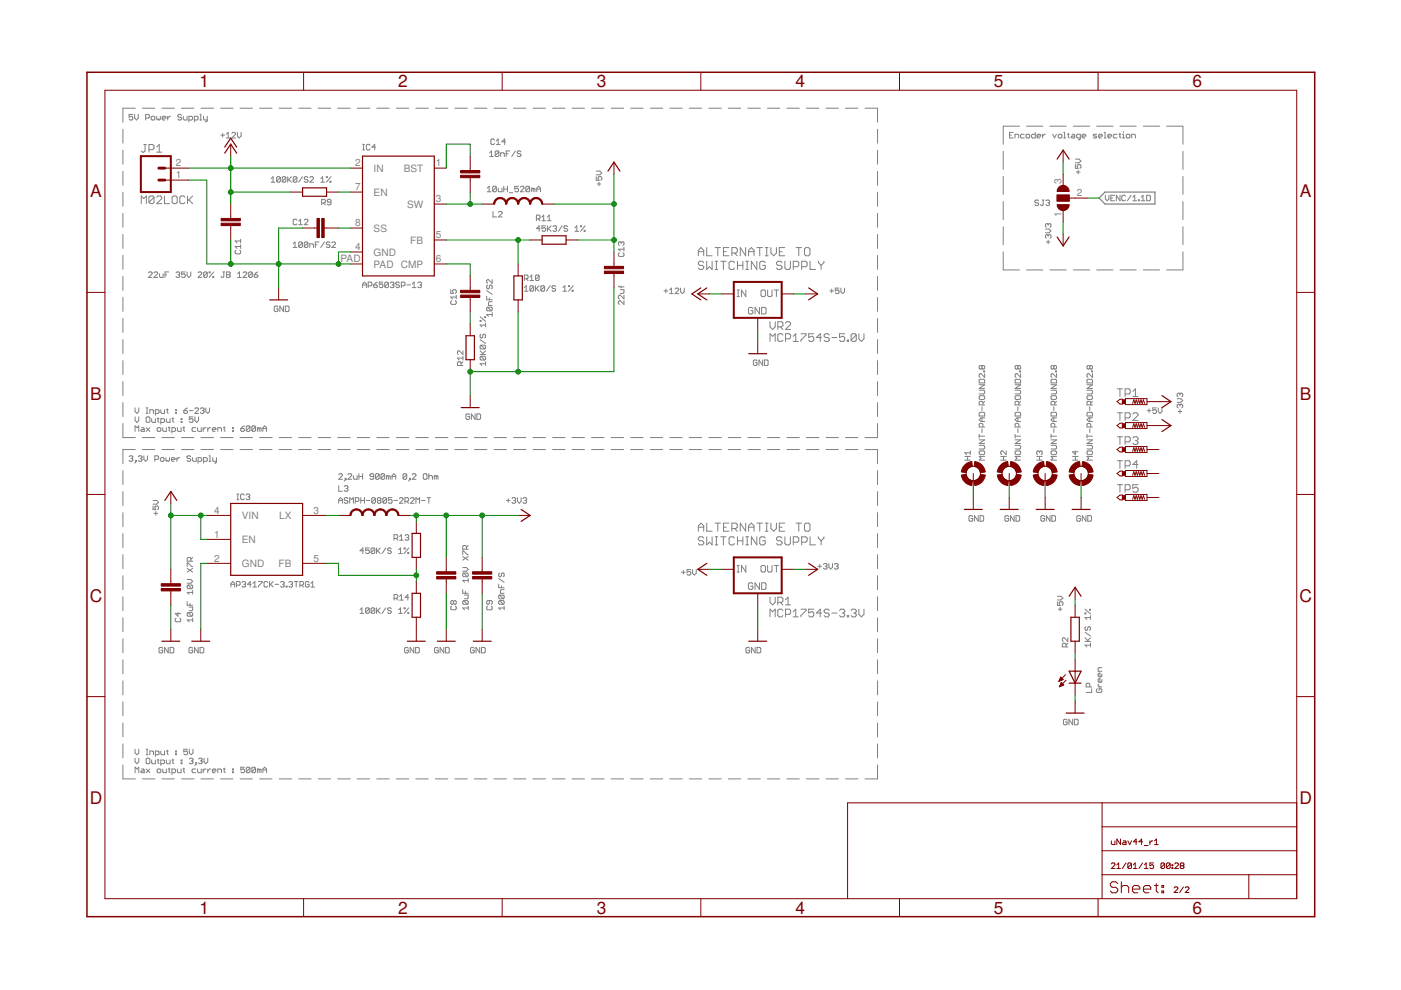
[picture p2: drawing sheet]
<svg xmlns="http://www.w3.org/2000/svg" width="297mm" height="210mm" viewBox="0 0 297 210" stroke-linecap="round" stroke-linejoin="round" font-family="sans-serif">
<defs><g id="words">
<g font-size="3.7" fill="#800000">
<text x="42.3" y="18.5">1</text>
<text x="84.4" y="18.5">2</text>
<text x="126.5" y="18.5">3</text>
<text x="168.6" y="18.5">4</text>
<text x="210.7" y="18.5">5</text>
<text x="252.9" y="18.5">6</text>
<text x="19.1" y="41.9">A</text>
<text x="275.6" y="41.9">A</text>
<text x="19.1" y="84.7">B</text>
<text x="275.6" y="84.7">B</text>
<text x="19" y="127.6">C</text>
<text x="275.5" y="127.6">C</text>
<text x="19" y="170.4">D</text>
<text x="275.5" y="170.4">D</text>
<text x="42.3" y="193.7">1</text>
<text x="84.4" y="193.7">2</text>
<text x="126.5" y="193.7">3</text>
<text x="168.6" y="193.7">4</text>
<text x="210.7" y="193.7">5</text>
<text x="252.9" y="193.7">6</text>
</g>
<g font-size="2.1" fill="#808080">
<text x="37.3" y="35.3">2</text>
<text x="75.3" y="35.3">2</text>
<text x="92.4" y="35.3">1</text>
<text x="37.3" y="37.8">1</text>
<text x="75.3" y="40.4">7</text>
<text x="79.2" y="36.4">IN</text>
<text x="79.2" y="41.5">EN</text>
<text x="85.6" y="36.4">BST</text>
<text x="225.1" y="39.1" transform="rotate(-90 225.1 39.1)">3</text>
<text x="228.3" y="41.6">2</text>
<text x="75.3" y="48">8</text>
<text x="86.3" y="44">SW</text>
<text x="92.4" y="42.9">3</text>
<text x="225.1" y="46.1" transform="rotate(-90 225.1 46.1)">1</text>
<text x="75.3" y="53.1">4</text>
<text x="79.2" y="49.1">SS</text>
<text x="87" y="51.6">FB</text>
<text x="92.4" y="50.5">5</text>
<text x="72.2" y="55.6">PAD</text>
<text x="79.2" y="54.2">GND</text>
<text x="79.2" y="56.7">PAD</text>
<text x="85" y="56.7">CMP</text>
<text x="92.4" y="55.6">6</text>
<text x="45.4" y="108.9">4</text>
<text x="51.3" y="110">VIN</text>
<text x="59.2" y="110">LX</text>
<text x="66.5" y="108.9">3</text>
<text x="45.4" y="114">1</text>
<text x="45.4" y="119.1">2</text>
<text x="51.3" y="115.1">EN</text>
<text x="66.5" y="119.1">5</text>
<text x="51.3" y="120.2">GND</text>
<text x="59.1" y="120.2">FB</text>
</g>
</g></defs>
<g fill="none" stroke="#808080" stroke-width=".21">
<path d="M26.1 27.4v3M26.1 31.9v2.9M26.1 36.3v3M28.2 24.3h-.8v.5l.6-.1 .2 .1v.4l-.2 .2h-.4l-.2-.2M28.6 24.3v.7l.3 .4 .4-.4v-.7M28.7 22.9h-2.6v3M30.2 22.9h2.6M30.5 30.6h.5M30.8 30.6v1.4l-.3 .3h-.3l-.2-.3M30.9 25h.6l.2-.2v-.3l-.2-.2h-.6v1.1M31.6 31.7h.8l.3-.2v-.6l-.3-.3h-.8v1.7M32.2 24.7h.4l.2 .1v.4l-.2 .2h-.4l-.2-.2v-.4z"/>
<path d="M33.2 32.3h1.1M33.2 31.2l.6-.6v1.7M33.2 24.7v.5l.2 .2 .2-.2 .2 .2 .2-.2v-.5M34.3 22.9h2.7M34.4 25h.8l-.2-.3h-.4l-.2 .1v.4l.2 .2h.4M35.6 24.7v.7M36.2 24.7h-.3l-.3 .3M38.5 24.5l-.2-.2h-.4l-.2 .2 .2 .3h.4l.2 .2-.2 .4h-.4l-.2-.2M38.5 22.9h2.6M38.9 24.7v.5l.2 .2h.5v-.7M40 25.4h.6l.2-.2v-.4l-.2-.1h-.6v1.1M41.2 25.4h.6l.2-.2v-.4l-.2-.1h-.6v1.1"/>
<path d="M42.4 24.3h.2v1.1M42.4 25.4h.4M42.6 22.9h2.7M43.2 24.7v.5l.1 .2h.6M43.9 24.7v.9l-.4 .2M46.8 22.9h2.6M46.8 28.7h.8M47.2 28.3v.7M48 28.5l.4-.4v1.2M48 29.3h.8M49.2 28.3l.2-.2h.3l.2 .2v.2l-.7 .8h.7M50.3 28.1v.8l.4 .4 .4-.4v-.8"/>
<path d="M50.9 22.9h2.6M55 22.9h2.7M57.5 37.9l.4-.4v1.1M57.5 38.6h.8M59.2 22.9h2.6M59.4 37.7v.7l-.2 .2h-.3l-.2-.2M59.4 37.7l-.2-.2h-.3l-.2 .2v.7M59.4 37.7l-.7 .7M60.6 37.7v.7l-.2 .2h-.4l-.2-.2M60.6 37.7l-.2-.2h-.4l-.2 .2v.7M60.6 37.7l-.8 .7M61 37.5v1.1"/>
<path d="M61.2 38.1l.6 .5M61.8 37.5l-.8 .7M62.9 37.7l-.1-.2h-.4l-.2 .2v.7M62.9 37.7v.7l-.1 .2h-.4l-.2-.2M62.9 37.7l-.7 .7M63.3 22.9h2.7M64.1 37.5l-.8 1.1M65.3 37.7l-.2-.2h-.4l-.2 .2v.2l.2 .2h.4l.2 .3-.2 .2h-.4l-.2-.2M65.7 37.7l.2-.2h.4l.2 .2v.2l-.8 .7h.8M67.5 22.9h2.6M68 38.6h.8M68 37.9l.4-.4v1.1"/>
<path d="M69.2 37.5h.2v.2h-.2zM70 38.4h.2v.2h-.2zM70.2 37.5l-1 1.1M71.6 22.9h2.7M75.7 22.9h2.7M76.9 31.8h.4M76.9 30.6h.4M77.1 30.6v1.2M78.5 30.8l-.2-.2h-.4l-.2 .2v.8l.2 .2h.4l.2-.2M79.6 31.2h-.8l.6-.6v1.2M79.9 22.9h2.6M84 22.9h2.7"/>
<path d="M88.2 22.9h2.6M92.3 22.9h2.7M96.5 22.9h2.6M100.6 22.9h2.6M103.3 39.9l.4-.4v1.2M103.8 32.4l.4-.4v1.2M103.8 33.2h.8M104.7 22.9h2.7M104.9 29.7l-.3-.2h-.3l-.2 .2v.7l.2 .2h.3l.3-.2M105.2 39.7v.8l-.1 .2h-.4l-.2-.2M105.2 39.7l-.1-.2h-.4l-.2 .2v.8M105.2 39.7l-.7 .8"/>
<path d="M105.2 29.9l.4-.4v1.1M105.2 30.6h.8M105.6 39.9v.6l.2 .2h.6v-.8M105.8 32.2v.8l-.2 .2h-.4l-.2-.2M105.8 32.2l-.2-.2h-.4l-.2 .2v.8M105.8 32.2l-.8 .8M106.2 33.2v-.8h.5l.2 .2v.6M106.8 39.5v1.2M107.2 30.1h-.8l.6-.6v1.1M107.3 32.6h.4M107.6 39.5v1.2M108.1 32h-.8v1.2"/>
<path d="M108.9 22.9h2.6M109.3 32l-.8 1.2M109.9 39.5h-.8v.6l.4-.2 .4 .2v.4l-.2 .2h-.4l-.2-.2M110.3 39.7l.2-.2h.4l.2 .2v.2l-.8 .8h.8M110.4 32.2l-.2-.2h-.3l-.2 .4 .2 .2h.3l.2 .4-.2 .2h-.3l-.2-.2M112.3 39.7v.8l-.2 .2h-.4l-.2-.2M112.3 39.7l-.2-.2h-.4l-.2 .2v.8M112.3 39.7l-.8 .8M113 22.9h2.7M117.2 22.9h2.6M121.3 22.9h2.6M125.4 22.9h2.7"/>
<path d="M126.4 37.4v.8h.6l-.2-.4 .2-.4h.4l.2 .3v.3l-.2 .2M126.4 36.3h.8l.4 .4-.4 .4h-.8M126.6 39h.8M127 38.6v.8M129.6 22.9h2.6M133.7 22.9h2.7M137.9 22.9h2.6M142 22.9h2.6M146.1 22.9h2.7M150.3 22.9h2.6M154.4 22.9h2.7M158.6 22.9h2.6"/>
<path d="M162.7 22.9h2.6M166.8 22.9h2.7M171 22.9h2.6M175.1 22.9h2.7M179.3 22.9h2.6M183.4 22.9h2.7v3M186.1 27.4v3M186.1 31.9v2.9M186.1 36.3v3M212.7 32.1v3.8M212.7 37.4v3.8M214 28.7h.4"/>
<path d="M214.8 28.1h-.8v1.2h.8M215.2 29.3v-.8h.6l.2 .2v.6M216.2 26.8h-3.5v3.8M217.1 28.5h-.5l-.2 .2v.3l.2 .3h.5M217.5 28.7l.2-.2h.4l.2 .2v.3l-.2 .3h-.4l-.2-.3zM217.7 26.8h3.4M219.5 28.1v1.2h-.6l-.2-.3v-.3l.2-.2h.6M219.9 28.9h.8l-.2-.4h-.4l-.2 .2v.3l.2 .3h.4M221 28.5v.8M221.6 28.5l-.6 .4M222.6 26.8h3.5M223.2 28.5l.4 .8 .4-.8"/>
<path d="M224.6 28.5h.3l.2 .2v.3l-.2 .3h-.3l-.2-.3v-.3zM225.5 29.3h.4M225.5 28.1h.2v1.2M226.3 28.5h.4M226.5 28.3v.7l.2 .3M227.3 28.5h.4l.2 .2v.6h-.6l-.2-.3 .2-.1h.6M227.6 26.8h3.4M228 34.9v.8h.6l-.2-.4 .2-.4h.4l.2 .2v.4l-.2 .2M228 33.7h.8l.4 .4-.4 .4h-.8M228.2 36.5h.8M228.6 36.1v.8M229 29.3h-.5l-.2-.3v-.3l.2-.2h.5v.9l-.4 .2"/>
<path d="M229.4 28.9h.8l-.2-.4h-.4l-.2 .2v.3l.2 .3h.4M232.5 26.8h3.5M232.5 28.5h-.5l-.2 .2 .7 .3-.2 .3h-.5M232.9 28.9h.8l-.2-.4h-.4l-.2 .2v.3l.2 .3h.4M234.1 29.3h.4M234.1 28.1h.2v1.2M234.9 28.9h.8l-.2-.4h-.4l-.2 .2v.3l.2 .3h.4M236.8 28.5h-.6l-.1 .2v.3l.1 .3h.6M237.2 28.5h.4M237.4 28.3v.7l.2 .3M237.4 26.8h3.5M238 29.3h.4"/>
<path d="M238 28.5h.2v.8M238.2 27.9v.2M238.8 28.7l.2-.2h.4l.2 .2v.3l-.2 .3h-.4l-.2-.3zM239.9 29.3v-.8h.6l.2 .2v.6M242.4 26.8h3.5M247.4 26.8h3.4v3.8M250.8 32.1v3.8M250.8 37.4v3.8M26.1 40.8v2.9M26.1 45.2v3M26.1 49.7v3M26.1 54.1v3"/>
<path d="M26.1 58.6v3M30 43.2v-1.6l.5 .5 .5-.5v1.6M31.5 57.8l.2-.1h.4l.2 .1v.2l-.8 .8h.8M32.6 57.8l.3-.1h.3l.2 .1v.2l-.8 .8h.8M32.7 41.8l-.3-.2h-.5l-.3 .2v1.1M32.7 41.8v1.1l-.3 .3h-.5l-.3-.3M32.7 41.8l-1.1 1.1M33.2 41.8l.3-.2h.5l.3 .2v.3l-1.1 1.1h1.1M33.8 58v.6l.2 .2h.6v-.8M34.9 41.6v1.6h1M35 58.3h.4M35.8 57.7h-.8v1.1"/>
<path d="M36.8 41.6h.5l.3 .2v1.1l-.3 .3h-.5l-.3-.3v-1.1zM37.3 57.8l.2-.1h.4l.2 .1-.2 .5M37.7 58.3h.2M37.9 58.3l.2 .1-.2 .4h-.4l-.2-.2M39.2 41.8l-.3-.2h-.5l-.3 .2v1.1l.3 .3h.5l.3-.3M39.3 57.7h-.8v.6l.6-.3 .2 .3v.3l-.2 .2h-.4l-.2-.2M39.7 57.7v.7l.3 .4 .4-.4v-.7M39.8 41.6v1.6M40 42.4l.9 .8M40.9 41.6l-1.1 1.1M42 57.8l.2-.1h.4l.2 .1v.2l-.8 .8h.8M43.9 57.8v.8l-.1 .2h-.4l-.2-.2"/>
<path d="M43.9 57.8l-.1-.1h-.4l-.2 .1v.8M43.9 57.8l-.7 .8M44.3 57.7h.2v.1h-.2zM45.1 58.6h.2v.2h-.2zM45.3 57.7l-1 1.1M47.3 57.7h.3M47.5 57.7v.9l-.2 .2-.4-.2M48 57.7h.6l.2 .1-.2 .5 .2 .3-.2 .2h-.6zM48 58.3h.6M50 53l-.2 .2v.4l.2 .2h.8l.2-.2v-.4l-.2-.2M50.4 58.8h.8M50.4 58l.4-.3v1.1"/>
<path d="M51 50.7v.8M51 51.9v.8M51 52.3h-1.2l.4 .4M51 51.1h-1.2l.4 .4M51.5 57.8l.3-.1h.3l.2 .1v.2l-.8 .8h.8M53.5 57.8v.8l-.2 .2h-.4l-.2-.2M53.5 57.8l-.2-.1h-.4l-.2 .1v.8M53.5 57.8l-.8 .8M53.9 58.3h.6l.2 .3-.2 .2h-.4l-.2-.2zM54.7 57.7l-.8 .6M62.2 51.7l.3-.4v1.2M62.2 52.5h.7"/>
<path d="M62.9 46.7l-.1-.2h-.4l-.2 .2v.8l.2 .1h.4l.1-.1M63.3 47.6h.8M63.3 46.9l.4-.4v1.1M64.1 51.5v.8l-.2 .2h-.4l-.2-.2M64.1 51.5l-.2-.2h-.4l-.2 .2v.8M64.1 51.5l-.8 .8M64.5 46.7l.2-.2h.4l.2 .2v.2l-.8 .7h.8M65.3 51.5l-.2-.2h-.4l-.2 .2v.8M65.3 51.5v.8l-.2 .2h-.4l-.2-.2M65.3 51.5l-.8 .8M65.7 52.5v-.8h.6l.2 .2v.6M66.8 51.9h.4"/>
<path d="M67.6 51.3h-.8v1.2M68.2 43.1h.6l.2-.2v-.4l-.2-.2h-.6v1.1M68.6 43.1l.4 .3M68.8 51.3l-.8 1.2M70 51.5l-.2-.2h-.4l-.2 .2 .2 .4h.4l.2 .2-.2 .4h-.4l-.2-.2M70.2 42.9h-.6l-.2-.2 .2-.4h.4l.2 .2v.7l-.2 .2h-.4l-.2-.2M70.4 51.5l.1-.2h.4l.2 .2v.2l-.7 .8h.7M80 59.8l-.8 .6M81.2 59.8h-.8v.6l.4-.2 .4 .2v.4l-.2 .2h-.4l-.2-.2M103.3 40.7h.8M104.4 59.3v.8l-.8-.8-.4 .2v.4l.2 .2M104.5 44.8v1.2h.8"/>
<path d="M105.7 45l.2-.2h.4l.2 .2v.2l-.8 .8h.8M106.8 40.1h.8M108 40.9h.8M111.2 59.1h.6l.2-.2v-.4l-.2-.2h-.6v1.2M111.6 59.1l.4 .4M112.4 58.7l.3-.4v1.2M112.4 59.5h.7M113.1 40.1l-.5-.2v.8M113.1 40.1v.6M113.1 40.1l.1-.2 .2 .2v.6M113.7 46.4h.6l.2-.2v-.4l-.2-.2h-.6v1.2M113.8 40.1h.8"/>
<path d="M113.8 40.7v-.8l.4-.4 .4 .4v.8M114.1 46.4l.4 .4M114.3 58.5l-.2-.2h-.4l-.2 .2v.8M114.3 58.5v.8l-.2 .2h-.4l-.2-.2M114.3 58.5l-.8 .8M114.5 48.5h-.8l.6-.6v1.1M114.9 46l.4-.4v1.2M114.9 46.8h.8M115.7 47.9h-.8v.6l.4-.2 .4 .2v.4l-.2 .1h-.4l-.2-.1M116.1 47.9v1.1M116.1 46.8h.7M116.1 46l.3-.4v1.2"/>
<path d="M116.2 48.5l.6 .5M116.8 47.9l-.7 .8M117.2 48.1l.2-.2h.4l.2 .2-.2 .4M117.6 48.5h.2M117.8 48.5l.2 .2-.2 .3h-.4l-.2-.1M119.2 47.9l-.8 1.1M120.4 48.1l-.3-.2h-.3l-.2 .4 .2 .2h.3l.3 .4-.3 .1h-.3l-.2-.1M121.9 49h.8M121.9 48.3l.4-.4v1.1M123.1 47.9h.2v.2h-.2zM123.8 48.9h.3v.1h-.3zM124.1 47.9l-1 1.1"/>
<path d="M131.3 53.6l-.2 .2v.4l.2 .2h.8l.2-.2v-.4l-.2-.2M131.7 51.5l.2-.2 .4 .2v.4l-.2 .1M131.7 51.5l-.2-.2-.4 .2v.4l.2 .1M131.7 51.5v.1M132.3 52.4v.8M132.3 52.8h-1.2l.4 .4M148.1 54.2v-1.1l.5-.6 .6 .6v1.1M148.1 53.4h1.1M149.2 55.7l-.3-.3h-.6l-.2 .3v.3l.2 .3h.6l.3 .3v.2l-.3 .3h-.6l-.2-.3M149.8 55.4v1.7l.6-.5 .6 .5v-1.7M149.8 52.5v1.7h1.2M151.6 52.5h1.2"/>
<path d="M151.6 55.4h.6M151.6 57.1h.6M151.9 55.4v1.7M152.2 52.5v1.7M152.8 55.4h1.1M153.4 55.4v1.7M153.4 53.4h.6M154.5 52.5h-1.1v1.7h1.1M155.2 53.7h.8l.3-.3v-.6l-.3-.3h-.8v1.7M155.7 55.7l-.3-.3h-.5l-.3 .3v1.1l.3 .3h.5l.3-.3M155.7 53.7l.6 .5M156.4 55.4v1.7"/>
<path d="M156.4 56.3h1.1M157.5 55.4v1.7M158.1 52.5v1.7l-1.1-1.7v1.7M158.1 55.4h.6M158.1 57.1h.6M158.4 55.4v1.7M158.7 54.2v-1.1l.6-.6 .6 .6v1.1M158.7 53.4h1.2M160.5 55.4v1.7l-1.2-1.7v1.7M160.5 52.5h1.1M161.1 52.5v1.7M162.2 55.7l-.3-.3h-.5l-.3 .3v1.1l.3 .3h.5l.3-.3v-.5h-.5"/>
<path d="M162.3 52.5h.6M162.3 54.2h.6M162.6 52.5v1.7M163.4 52.5v1.2l.6 .5 .6-.5v-1.2M165.2 53.4h.6M165.8 55.7l-.3-.3h-.6l-.3 .3v.3l.3 .3h.6l.3 .3v.2l-.3 .3h-.6l-.3-.3M166.4 52.5h-1.2v1.7h1.2M166.4 55.4v1.4l.3 .3h.6l.3-.3v-1.4M168.2 56.6h.9l.3-.3v-.6l-.3-.3h-.9v1.7M168.8 52.5h1.1M169.4 52.5v1.7M170 56.6h.8l.3-.3v-.6l-.3-.3h-.8v1.7"/>
<path d="M170.9 52.5h.5l.3 .3v1.1l-.3 .3h-.5l-.3-.3v-1.1zM171.7 55.4v1.7h1.2M173.5 55.4v.3l.6 .6M174.1 56.3v.8M174.7 55.4v.3l-.6 .6M186.1 40.8v2.9M186.1 45.2v3M186.1 49.7v3M186.1 54.1v3M186.1 58.6v3M212.7 53.4v3.8h3.5M212.7 42.7v3.9"/>
<path d="M212.7 48.1v3.8M217.7 57.2h3.4M220.2 42.6l-.2-.2h-.4l-.2 .2 .2 .4h.4l.2 .2-.2 .4h-.4l-.2-.2M221 42.4h.4M221.2 42.4v1l-.2 .2-.4-.2M221.7 48.6h.7l.4 .4-.4 .4h-.7M221.7 42.6l.3-.2h.3l.2 .2-.2 .4M221.8 51.3h.8M222.1 43h.2M222.2 47.6l.2-.2 .4 .2v.4l-.2 .2M222.2 49.9l.2-.2 .4 .2v.4l-.2 .2M222.2 47.6v.2"/>
<path d="M222.2 49.9v.2M222.2 50.9v.8M222.2 49.9l-.2-.2-.3 .2v.4l.1 .2M222.2 47.6l-.2-.2-.3 .2v.4l.1 .2M222.3 43l.2 .2-.2 .4h-.3l-.3-.2M222.6 57.2h3.5M227.6 57.2h3.4M232.5 57.2h3.5M234.4 41.4v.8l.3 .4 .4-.4v-.8M235.5 42h.4M236.3 41.4h-.8v1.2h.8M237.4 57.2h3.5"/>
<path d="M237.5 41.4v1.2l-.8-1.2v1.2M238.6 41.6l-.2-.2h-.3l-.3 .2v.8l.3 .2h.3l.2-.2M239.8 41.4l-.8 1.2M240.2 42.6h.8M240.2 41.8l.4-.4v1.2M241.4 42.4h.2v.2h-.2zM242 42.6h.7M242 41.8l.3-.4v1.2M242.4 57.2h3.5M243.1 41.4h.6l.2 .2v.8l-.2 .2h-.6zM250.8 42.7v3.9M250.8 48.1v3.8"/>
<path d="M250.8 53.4v3.8h-3.4M26.1 63.1v2.9M26.1 67.5v3M26.1 72v3M26.1 76.5v2.9M58.9 65.1l-.2-.2h-.3l-.3 .2v.8l.3 .2h.3l.2-.2v-.4h-.4M60.1 64.9v1.2l-.8-1.2v1.2M60.5 64.9h.6l.2 .2v.8l-.2 .2h-.6zM76.9 61v-.8l.4-.4 .4 .4v.8M76.9 60.4h.8M78.1 60.6h.6l.1-.2v-.4l-.1-.2h-.6v1.2M79.2 60.4h.6l.2 .4-.2 .2h-.4l-.2-.2z"/>
<path d="M82.4 60l-.3-.2h-.3l-.2 .2v.8M82.4 60v.8l-.3 .2h-.3l-.2-.2M82.4 60l-.8 .8M82.7 60l.2-.2h.4l.2 .2-.2 .4M83.1 60.4h.2M83.3 60.4l.2 .2-.2 .4h-.4l-.2-.2M84.7 60l-.2-.2h-.4l-.2 .2 .2 .4h.4l.2 .2-.2 .4h-.4l-.2-.2M85.1 60.6h.6l.2-.2v-.4l-.2-.2h-.6v1.2M86.3 60.4h.7M87.4 61h.8M87.4 60.2l.4-.4v1.2M88.6 60l.2-.2h.4l.2 .2-.2 .4"/>
<path d="M89 60.4h.2M89.2 60.4l.2 .2-.2 .4h-.4l-.2-.2M95.6 61.4v.8h.5l-.2-.4 .2-.4h.4l.2 .2v.4l-.2 .2M95.8 63.8l-.2 .2v.3l.2 .2h.7l.2-.2v-.3l-.2-.2M96.7 62.6v.8M96.7 63h-1.1l.3 .4M97.8 77.5v-.6l-.2-.2h-.4l-.2 .2v.6h1.1M98.1 74.4v.8l-.7-.8-.4 .2v.4l.2 .2M98.1 76.7l-.3 .4M98.1 75.9h-1.1l.4 .4M98.1 75.5v.8M101.8 67.9h.2v.2h-.2z"/>
<path d="M101.8 75.2h1.2M101.8 74.4l.8 .8M101.8 72l1.2 .8M101.8 67.2l1.2 .9M102 70.9l-.2 .2v.4l.2 .1 .4-.1v-.4l.2-.2 .4 .2v.4l-.2 .1M102 73.2l.8 .8M102 73.2h.8l.2 .2v.4l-.2 .2M102 75.5h.8l.2 .2v.4l-.2 .2M102 75.5l-.2 .2v.4l.2 .2h.8M102 73.2l-.2 .2v.4l.2 .2h.8M102 75.5l.8 .8M102.8 67.2h.2v.2h-.2z"/>
<path d="M103 77.1h-1.2l.4 .4M103 68.5v.8M103 76.7v.8M103 74.4l-.6 .6M103 68.9h-1.2l.4 .4M103.2 62.8v.8h1.2M103.2 61.6l1.2 .8M103.4 60.5l-.2 .1v.4l.2 .2 .4-.2v-.4l.1-.1 .5 .1v.4l-.2 .2M103.4 65.1h.8l.2 .2v.4l-.2 .2M103.4 65.1l-.2 .2v.4l.2 .2h.8M103.4 65.1l.8 .8M103.8 63.2v.4"/>
<path d="M104.4 66.7h-1.2l.4 .4M104.4 66.3v.8M104.4 64h-.6l-.2 .2v.5h.8M111.2 61l.4-.4v1.1M111.2 61.7h.8M113.1 60.8l-.2-.2h-.4l-.1 .2v.8M113.1 60.8v.8l-.2 .1h-.4l-.1-.1M113.1 60.8l-.7 .8M113.5 60.6v1.1M113.7 61.2l.6 .5M114.3 60.6l-.8 .8M115.5 60.8l-.2-.2h-.4l-.2 .2v.8"/>
<path d="M115.5 60.8v.8l-.2 .1h-.4l-.2-.1M115.5 60.8l-.8 .8M116.6 60.6l-.7 1.1M117.8 60.8l-.2-.2h-.4l-.2 .4 .2 .2h.4l.2 .4-.2 .1h-.4l-.2-.1M119.4 61.7h.7M119.4 61l.4-.4v1.1M120.5 60.6h.2v.2h-.2zM121.3 61.6h.2v.1h-.2zM121.5 60.6l-1 1.1M131.1 60.6l.2 .2h1M131.5 61.4h.8v.6l-.2 .2h-.6M131.7 60.6v.4"/>
<path d="M132.3 62.6v.8l-.8-.8-.4 .2v.4l.2 .2M132.3 63.8v.7l-.8-.7-.4 .2v.3l.2 .2M140.8 61.7h.8M141.2 61.3v.8M142 62.3h.7M142 61.5l.3-.4v1.2M143.1 61.3l.2-.2h.4l.2 .2v.2l-.8 .8h.8M144.3 61.1v.8l.4 .4 .4-.4v-.8M156.3 61.5h.4M156.3 62.9h.4M156.5 61.5v1.4M158.1 61.5v1.4l-.9-1.4v1.4"/>
<path d="M159.6 65.4l-.2-.2h-.5l-.2 .2v.9l.2 .3h.5l.2-.3v-.4h-.4M160.5 76.5l-.2-.2h-.4l-.2 .2v.8l.2 .2h.4l.2-.2v-.4h-.4M161 65.2v1.4l-.9-1.4v1.4M161.5 65.2h.7l.2 .2v.9l-.2 .3h-.7zM161.6 61.5h.5l.2 .2v1l-.2 .2h-.5l-.2-.2v-1zM161.7 76.3v1.2l-.8-1.2v1.2M162.1 76.3h.6l.2 .2v.8l-.2 .2h-.6zM162.8 61.5v1.2l.2 .2h.4l.3-.2v-1.2M163.3 68.2v1.1l.5 .5 .6-.5v-1.1M163.3 72.4v-1.6l.5 .5 .6-.5v1.6M164.1 61.5h1M164.6 61.5v1.4"/>
<path d="M164.9 69.3h.8l.3-.3v-.5l-.3-.3h-.8v1.6M165.4 69.3l.6 .5M166 71l-.3-.2h-.5l-.3 .2v1.1l.3 .3h.5l.3-.3M166.5 71.8h.8l.3-.2v-.6l-.3-.2h-.8v1.6M166.5 68.5l.3-.3h.5l.3 .3v.3l-1.1 1h1.1M168.2 71.3l.5-.5v1.6M168.2 72.4h1.1M169.8 70.8h1.1v.2l-1.1 1.1v.3M172.5 70.8h-1.1v.8l.6-.3h.3l.2 .3v.5l-.2 .3h-.6l-.3-.3M174.2 71.6h-1.1l.8-.8v1.6M175.8 71l-.3-.2h-.5l-.3 .2v.3l.3 .3h.5l.3 .2v.3l-.3 .3h-.5l-.3-.3M175.9 61.7h.8"/>
<path d="M176.3 61.3v.8M176.4 71.6h1M177.9 61.1h-.8v.6l.4-.2 .4 .2v.4l-.2 .2h-.4l-.2-.2M178.3 61.1v.8l.4 .4 .3-.4v-.8M179.1 70.8h-1.1v.8l.5-.3h.3l.3 .3v.5l-.3 .3h-.5l-.3-.3M179.6 72.1h.3v.3h-.3zM181.5 71v1.1l-.2 .3h-.6l-.3-.3M181.5 71l-.2-.2h-.6l-.3 .2v1.1M181.5 71l-1.1 1.1M182.1 70.8v1l.5 .6 .6-.6v-1M186.1 63.1v2.9M186.1 67.5v3"/>
<path d="M186.1 72v3M186.1 76.5v2.9M208.2 77.7l-.2-.2-.4 .2v.4l.2 .2 .4-.2M208.2 77.7l.2-.2 .4 .2v.4l-.2 .2-.4-.2M208.2 77.7v.4M208.6 78.7h.2v.1h-.2zM208.8 79.2v.8l-.8-.8-.4 .2v.4l.2 .2M215.8 77.7l-.2-.2-.4 .2v.4l.2 .2 .4-.2M215.8 77.7l.2-.2 .4 .2v.4l-.2 .2-.4-.2M215.8 77.7v.4M216.2 78.7h.2v.1h-.2zM216.4 79.2v.8l-.8-.8-.4 .2v.4l.2 .2"/>
<path d="M223.4 77.7l-.2-.2-.4 .2v.4l.2 .2 .4-.2M223.4 77.7l.2-.2 .4 .2v.4l-.2 .2-.4-.2M223.4 77.7v.4M223.8 78.7h.2v.1h-.2zM224 79.2v.8l-.8-.8-.4 .2v.4l.2 .2M231.1 77.7l-.3-.2-.3 .2v.4l.2 .2 .4-.2M231.1 77.7l.1-.2 .4 .2v.4l-.2 .2-.3-.2M231.1 77.7v.4M231.4 78.7h.2v.1h-.2zM231.6 79.2v.8l-.8-.8-.3 .2v.4l.2 .2M26.1 89.8v3h2.6M26.1 80.9v3"/>
<path d="M26.1 85.4v2.9M26.1 99.8v2.9M27.4 96.8l.2-.2h.4l.2 .2-.2 .4M27.8 97.2h.2M28 97.2l.2 .2-.2 .4h-.4l-.2-.2M28.6 86.5v.7l.4 .5 .4-.5v-.7M28.6 88.4v.8l.4 .4 .4-.4v-.8M28.6 91.5v-1.2l.4 .4 .4-.4v1.2M28.7 95.3h-2.6v3M28.7 97.6h.2v.2h-.2zM28.9 97.8l-.3 .4M29.3 96.8l.2-.2h.4l.2 .2-.2 .4"/>
<path d="M29.7 97.2h.2M29.9 97.2l.2 .2-.2 .4h-.4l-.2-.2M30 90.7h.4l.2 .2v.6h-.6l-.2-.2 .2-.2h.6M30.2 92.8h2.6M30.2 95.3h2.6M30.5 96.6v.8l.4 .4 .4-.4v-.8M31 86.5h.4M31 87.7h.4M31 90.7l.8 .8M31.2 88.4h.4l.2 .2v.8l-.2 .2h-.4l-.2-.2v-.8zM31.2 86.5v1.2M31.8 87.7v-.8h.5l.2 .2v.6"/>
<path d="M31.8 90.7l-.8 .8M32.2 88.8v.6l.1 .2h.6v-.8M32.8 97.4h.6l.2-.2v-.4l-.2-.2h-.6v1.2M32.9 87.7h.6l.2-.2v-.4l-.2-.2h-.6v1.1M33.3 90.9l.2-.2h.4l.2 .2v.4l-.2 .2h-.4l-.2-.2zM33.3 88.8h.4M33.5 88.6v.8l.2 .2M34 97.2l.2-.2h.4l.2 .2v.4l-.2 .2h-.4l-.2-.2zM34.1 86.9v.6l.2 .2h.6v-.8M34.1 89.6h.6l.2-.2v-.4l-.2-.2h-.6v1.1M34.3 92.8h2.7M34.3 95.3h2.7"/>
<path d="M34.5 90.7v.6l.2 .2h.6v-.8M35.2 97v.6l.2 .2 .2-.2 .2 .2 .1-.2v-.6M35.3 88.8v.6l.2 .2h.5v-.8M35.3 86.9h.4M35.5 86.7v.8l.2 .2M35.7 90.7h.3M35.9 90.5v.8l.1 .2M36.3 97.4h.8l-.2-.4h-.4l-.2 .2v.4l.2 .2h.4M36.4 91.5h.6l.2-.2v-.4l-.2-.2h-.6v1.1M36.4 88.8h.4M36.6 88.6v.8l.2 .2M37.2 86.9h.2v.2h-.2z"/>
<path d="M37.2 87.5h.2v.2h-.2zM37.5 97v.8M37.6 90.7v.6l.2 .2h.6v-.8M38.1 97h-.2l-.4 .4M38.4 88.8h.2v.2h-.2zM38.4 89.4h.2v.2h-.2zM38.5 92.8h2.6M38.5 95.3h2.6M38.8 90.7h.4M39 87.1h.6l.2 .4-.2 .2h-.4l-.2-.2zM39 90.5v.8l.2 .2M39.8 86.5l-.8 .6"/>
<path d="M40.1 87.1h.8M40.4 96.8l-.2-.2h-.3l-.3 .2 .3 .4h.3l.2 .2v.2l-.2 .2h-.3l-.3-.2M40.8 97v.6l.2 .2h.6v-.8M40.9 88.4h-.8v.6l.4-.2 .4 .2v.4l-.2 .2h-.4l-.2-.2M41.3 86.7l.2-.2h.4l.2 .2v.2l-.8 .8h.8M41.3 88.4v.8l.4 .4 .4-.4v-.8M41.5 90.7h-.6l-.2 .2v.4l.2 .2h.6M41.9 90.7v.6l.2 .2h.6v-.8M42 97.8h.6l.2-.2v-.4l-.2-.2h-.6v1.2M42.5 86.7l.2-.2h.4l.2 .2-.2 .4M42.6 92.8h2.7M42.6 95.3h2.7"/>
<path d="M42.9 87.1h.2M43.1 87.1l.2 .1-.2 .5h-.4l-.2-.2M43.1 90.7v.8M43.2 97.8h.6l.1-.2v-.4l-.1-.2h-.6v1.2M43.6 86.5v.7l.4 .5 .4-.5v-.7M43.6 90.7l-.5 .4M44 90.7v.8M44.3 96.6h.2v1.2M44.3 97.8h.4M44.6 90.7l-.6 .4M45 91.1h.8l-.2-.4h-.4l-.2 .2v.4l.2 .2h.4M45.1 97v.6l.2 .2h.6"/>
<path d="M45.9 97v1l-.4 .2M46.2 91.5v-.8h.6l.2 .2v.6M46.8 92.8h2.6M46.8 95.3h2.6M47.3 90.7h.5M47.5 90.5v.8l.3 .2M49.3 90.7h.2v.2h-.2zM49.3 91.3h.2v.2h-.2zM50.9 92.8h2.6M50.9 95.3h2.6M51.1 90.9h.5l.2 .4-.2 .2h-.4l-.1-.2zM51.8 90.3l-.7 .6"/>
<path d="M53 90.5l-.2-.2h-.4l-.2 .2v.8M53 90.5v.8l-.2 .2h-.4l-.2-.2M53 90.5l-.8 .8M54.2 90.5v.8l-.2 .2h-.4l-.2-.2M54.2 90.5l-.2-.2h-.4l-.2 .2v.8M54.2 90.5l-.8 .8M54.9 90.9l-.3-.2v.8M54.9 90.9v.6M54.9 90.9l.2-.2 .3 .2v.6M55 92.8h2.7M55 95.3h2.7M55.7 90.9h.8"/>
<path d="M55.7 91.5v-.8l.4-.4 .4 .4v.8M59.2 92.8h2.6M59.2 95.3h2.6M63.3 92.8h2.7M63.3 95.3h2.7M67.5 92.8h2.6M67.5 95.3h2.6M71.6 92.8h2.7M71.6 95.3h2.7M75.7 92.8h2.7M75.7 95.3h2.7M79.9 92.8h2.6"/>
<path d="M79.9 95.3h2.6M84 92.8h2.7M84 95.3h2.7M88.2 92.8h2.6M88.2 95.3h2.6M92.3 92.8h2.7M92.3 95.3h2.7M96.5 92.8h2.6M96.5 95.3h2.6M99.6 87.9l-.2-.1h-.4l-.2 .1v.8l.2 .2h.4l.2-.2v-.4h-.4M100.6 92.8h2.6M100.6 95.3h2.6"/>
<path d="M100.7 87.8v1.1l-.8-1.1v1.1M101.1 87.8h.6l.2 .1v.8l-.2 .2h-.6zM104.7 92.8h2.7M104.7 95.3h2.7M108.9 92.8h2.6M108.9 95.3h2.6M113 92.8h2.7M113 95.3h2.7M117.2 92.8h2.6M117.2 95.3h2.6M121.3 92.8h2.6M121.3 95.3h2.6"/>
<path d="M125.4 92.8h2.7M125.4 95.3h2.7M129.6 92.8h2.6M129.6 95.3h2.6M133.7 92.8h2.7M133.7 95.3h2.7M137.9 92.8h2.6M137.9 95.3h2.6M142 92.8h2.6M142 95.3h2.6M146.1 92.8h2.7M146.1 95.3h2.7"/>
<path d="M150.3 92.8h2.6M150.3 95.3h2.6M154.4 92.8h2.7M154.4 95.3h2.7M158.6 92.8h2.6M158.6 95.3h2.6M162.7 92.8h2.6M162.7 95.3h2.6M166.8 92.8h2.7M166.8 95.3h2.7M171 92.8h2.6M171 95.3h2.6"/>
<path d="M175.1 92.8h2.7M175.1 95.3h2.7M179.3 92.8h2.6M179.3 95.3h2.6M183.4 95.3h2.7v3M186.1 80.9v3M186.1 85.4v2.9M186.1 89.8v3h-2.7M186.1 99.8v2.9M204.6 97.6h1.1M204.6 96.8h1.1M205.1 96.8v.8"/>
<path d="M205.7 96h-1.1l.4 .4M205.7 95.6v.8M207.6 80.6l.2-.2h.8l.2 .2v.6h-1.2zM207.6 87.6l.2-.2h.8l.2 .2v.6h-1.2zM207.6 92.1v.8M207.6 95.8l.2-.2h.8l.2 .2v.4l-.2 .2h-.8l-.2-.2zM207.6 82.7h1l.2 .2v.4l-.2 .2h-1M207.6 94.4h1l.2 .2v.4l-.2 .2h-1M207.6 93.3h1.2l-1.2 .7h1.2M207.6 92.5h1.2M207.6 81.6h1.2l-1.2 .8h1.2M207.8 83.9h.8l.2 .2v.4l-.2 .2h-.8l-.2-.2v-.4z"/>
<path d="M208.2 86.3v.7M208.2 88.6v.8M208.2 90.9v.8M208.4 85.9v-.6l-.2-.2h-.4l-.2 .2v.6h1.2M208.4 90.5v-.5l-.2-.2h-.4l-.2 .2v.5h1.2M208.8 96.8h-1.2l.4 .4-.4 .4h1.2M208.8 88.6h-.8l-.4 .4 .4 .4h.8M208.8 85.1l-.4 .4M212.2 97.6h1.1M212.2 96.8h1.1M212.8 96.8v.8M213.3 95.6v.8l-.7-.8-.4 .2v.4l.2 .2"/>
<path d="M215.2 95.8l.2-.2h.8l.2 .2v.4l-.2 .2h-.8l-.2-.2zM215.2 94.4h1l.2 .2v.4l-.2 .2h-1M215.2 93.3h1.2l-1.2 .7h1.2M215.2 92.5h1.2M215.2 87.6l.2-.2h.8l.2 .2v.6h-1.2zM215.2 82.7h1l.2 .2v.4l-.2 .2h-1M215.2 81.6h1.2l-1.2 .8h1.2M215.2 80.6l.2-.2h.8l.2 .2v.6h-1.2zM215.2 92.1v.8M215.4 83.9h.8l.2 .2v.4l-.2 .2h-.8l-.2-.2v-.4zM215.8 86.3v.7M215.8 88.6v.8"/>
<path d="M215.8 90.9v.8M216 90.5v-.5l-.2-.2h-.4l-.2 .2v.5h1.2M216 85.9v-.6l-.2-.2h-.4l-.2 .2v.6h1.2M216.4 96.8h-1.2l.4 .4-.4 .4h1.2M216.4 88.6h-.8l-.4 .4 .4 .4h.8M216.4 85.1l-.4 .4M219.8 97.6h1.2M219.8 96.8h1.2M220.4 95.8l-.2-.2-.4 .2v.4l.2 .2M220.4 95.8l.2-.2 .4 .2v.4l-.2 .2M220.4 95.8v.2M220.4 96.8v.8"/>
<path d="M222.8 95.8l.2-.2h.8l.2 .2v.4l-.2 .2h-.8l-.2-.2zM222.8 80.6l.2-.2h.8l.2 .2v.6h-1.2zM222.8 94.4h1l.2 .2v.4l-.2 .2h-1M222.8 93.3h1.2l-1.2 .7h1.2M222.8 92.5h1.2M222.8 87.6l.2-.2h.8l.2 .2v.6h-1.2zM222.8 82.7h1l.2 .2v.4l-.2 .2h-1M222.8 81.6h1.2l-1.2 .8h1.2M222.8 92.1v.8M223 83.9h.8l.2 .2v.4l-.2 .2h-.8l-.2-.2v-.4zM223.4 86.3v.7M223.4 88.6v.8"/>
<path d="M223.4 90.9v.8M223.6 90.5v-.5l-.2-.2h-.4l-.2 .2v.5h1.2M223.6 85.9v-.6l-.2-.2h-.4l-.2 .2v.6h1.2M224 96.8h-1.2l.4 .4-.4 .4h1.2M224 88.6h-.8l-.4 .4 .4 .4h.8M224 85.1l-.4 .4M227.4 97.6h1.2M227.4 96.8h1.2M228 95.6v.8l-.6-.6h1.2M228 96.8v.8M230.5 95.8l.2-.2h.7l.2 .2v.4l-.2 .2h-.7l-.2-.2zM230.5 94.4h.9l.2 .2v.4l-.2 .2h-.9"/>
<path d="M230.5 93.3h1.1l-1.1 .7h1.1M230.5 92.5h1.1M230.5 87.6l.2-.2h.7l.2 .2v.6h-1.1zM230.5 82.7h.9l.2 .2v.4l-.2 .2h-.9M230.5 81.6h1.1l-1.1 .8h1.1M230.5 80.6l.2-.2h.7l.2 .2v.6h-1.1zM230.5 92.1v.8M230.7 83.9h.7l.2 .2v.4l-.2 .2h-.7l-.2-.2v-.4zM231.1 86.3v.7M231.1 88.6v.8M231.1 90.9v.8M231.2 90.5v-.5l-.1-.2h-.4l-.2 .2v.5h1.1"/>
<path d="M231.2 85.9v-.6l-.1-.2h-.4l-.2 .2v.6h1.1M231.6 96.8h-1.1l.3 .4-.3 .4h1.1M231.6 88.6h-.8l-.3 .4 .3 .4h.8M231.6 85.1l-.4 .4M236.9 82.4h1.1M236.9 87.5h1.1M236.9 92.6h1.1M236.9 97.7h1.1M237.4 82.4v1.7M237.4 87.5v1.7M237.4 92.6v1.6M237.4 97.7v1.6"/>
<path d="M238.5 83.5h.9l.2-.3v-.5l-.2-.3h-.9v1.7M238.5 88.6h.9l.2-.3v-.5l-.2-.3h-.9v1.7M238.5 93.7h.9l.2-.3v-.5l-.2-.3h-.9v1.6M238.5 98.8h.9l.2-.3v-.5l-.2-.3h-.9v1.6M240.2 83l.5-.6v1.7M240.2 84.1h1.1M240.2 87.8l.3-.3h.5l.3 .3v.3l-1.1 1.1h1.1M240.2 92.9l.3-.3h.5l.3 .3v.2l-.3 .3M240.7 93.4h.3M241 93.4l.3 .3v.3l-.3 .2h-.5l-.3-.2M241.3 98.5h-1.1l.8-.8v1.6M243.2 87.1h.8"/>
<path d="M243.6 86.7v.8M245.2 86.5h-.8v.6l.4-.2 .4 .2v.4l-.2 .2h-.4l-.2-.2M245.6 86.5v.7l.4 .5 .4-.5v-.7M249.6 84.5h.8l.4 .4-.4 .4h-.8M249.8 87.2h.7M250.2 83.6v.2M250.2 85.9v.2M250.2 86.9v.8M250.2 85.9l-.2-.2-.4 .2v.4l.2 .2M250.2 83.6l-.2-.2-.4 .2v.3l.2 .2M250.2 85.9l.2-.2 .4 .2v.4l-.3 .2M250.2 83.6l.2-.2 .4 .2v.3l-.3 .2"/>
<path d="M26.1 104.2v3M26.1 108.7v3M26.1 113.2v2.9M26.1 117.6v3M32.4 106.1h.8l.4 .4-.4 .4h-.8M32.4 107.3v.8h.6l-.1-.4 .1-.4h.4l.2 .2v.4l-.2 .2M32.6 108.8h.8M33 108.5v.7M40.5 119v-.6l-.2-.2h-.4l-.2 .2v.6h1.2M40.9 118.2l-.4 .4M50.2 105.9h.4M50.2 104.8h.4"/>
<path d="M50.4 104.8v1.1M51.8 105l-.2-.2h-.4l-.2 .2v.7l.2 .2h.4l.2-.2M52.2 105l.2-.2h.4l.2 .2-.2 .3M52.6 105.3h.2M52.8 105.3l.2 .2-.2 .4h-.4l-.2-.2M71.8 100.6l.2-.2h.4l.2 .2v.2l-.8 .8h.8M71.8 106.7v-.8l.4-.4 .4 .4v.8M71.8 106.1h.8M71.8 103v1.2h.8M73 103.2l.2-.2h.4l.2 .2-.2 .4M73.2 101.4h.2v.2h-.2zM73.4 101.6l-.4 .4"/>
<path d="M73.4 103.6h.2M73.6 103.6l.2 .2-.2 .4h-.4l-.2-.3M73.8 100.6l.2-.2h.4l.1 .2v.2l-.7 .8h.7M73.8 105.7l-.2-.2h-.4l-.2 .2 .2 .4h.4l.2 .2-.2 .4h-.4l-.2-.2M74.1 106.7v-1.2l.4 .4 .4-.4v1.2M74.9 100.8v.6l.2 .2h.6v-.8M75.3 106.3h.6l.2-.2v-.4l-.2-.2h-.6v1.2M76.1 100.4v1.2M76.1 101h.8M76.5 106.1h.8M76.5 105.5v1.2M76.9 100.4v1.2"/>
<path d="M77.1 116.8h-.8l.6-.6v1.2M77.3 105.5v1.2M77.7 106.1h.7M78.3 116.2h-.8v.6l.4-.2 .4 .2v.4l-.2 .2h-.4l-.2-.2M79.2 101h-.6l-.2-.2 .2-.4h.4l.2 .2v.8l-.2 .2h-.4l-.2-.2M79.5 116.4l-.2-.2h-.4l-.2 .2v.8M79.5 116.4v.8l-.2 .2h-.4l-.2-.2M79.5 116.4l-.8 .8M79.6 105.7v.8l-.2 .2h-.4l-.2-.2M79.6 105.7l-.2-.2h-.4l-.2 .2v.8M79.6 105.7l-.8 .8M79.8 116.2v1.2"/>
<path d="M80 116.8l.6 .6M80.2 106.1l-.2-.2 .2-.4h.4l.2 .2-.2 .4M80.2 106.1l-.2 .2 .2 .4h.4l.2-.2-.2-.4M80.2 106.1h.4M80.4 100.6v.8l-.2 .2h-.4l-.2-.2M80.4 100.6l-.2-.2h-.4l-.2 .2v.8M80.4 100.6l-.8 .8M80.6 116.2l-.8 .8M81.6 100.6v.8l-.2 .2h-.4l-.2-.2M81.6 100.6l-.2-.2h-.4l-.2 .2v.8M81.6 100.6l-.8 .8M81.8 116.2l-.8 1.2"/>
<path d="M82 105.7v.8l-.3 .2h-.3l-.2-.2M82 105.7l-.3-.2h-.3l-.2 .2v.8M82 105.7l-.8 .8M82.3 101l-.3-.2v.8M82.3 101v.6M82.3 101l.2-.2 .2 .2v.6M83 116.4l-.2-.2h-.4l-.2 .4 .2 .2h.4l.2 .4-.2 .2h-.4l-.2-.2M83.1 101h.8M83.1 105.5h-.8v.6l.4-.2 .4 .2v.4l-.2 .2h-.4l-.2-.2M83.1 101.6v-.8l.4-.4 .4 .4v.8M83.5 106.1h.8M83.5 114.2h.6l.2-.2v-.4l-.2-.2h-.6v1.1"/>
<path d="M83.9 114.2l.4 .3M84.5 117.4h.8M84.5 116.6l.4-.4v1.2M84.7 105.7l.2-.2h.4l.1 .2v.2l-.7 .8h.7M84.7 113.8l.4-.4v1.1M84.7 114.5h.8M85.7 116.2h.2v.2h-.2zM85.9 106.3h.5l.2-.2v-.4l-.2-.2h-.5v1.2M85.9 113.6l.2-.2h.4l.2 .2-.2 .4M86.2 100.6v.8l-.2 .2h-.3l-.3-.2M86.2 100.6l-.2-.2h-.3l-.3 .2v.8M86.2 100.6l-.8 .8"/>
<path d="M86.2 106.3l.4 .4M86.3 114h.2M86.5 117.2h.2v.2h-.2zM86.5 114l.2 .2-.2 .3h-.4l-.2-.2M86.7 116.2l-1 1.2M86.8 101.4h.2v.2h-.2zM87 101.6l-.4 .4M87 105.7l.2-.2h.4l.2 .2v.2l-.8 .8h.8M87.4 100.6l.2-.2h.4l.2 .2v.2l-.8 .8h.8M88.2 106.7v-1.2l.4 .4 .4-.4v1.2M89.4 106.1h.7M89.9 100.4h.4l.2 .2v.8l-.2 .2h-.4l-.2-.2v-.8z"/>
<path d="M90.5 105.5h.8M90.9 101l.2-.2h.4l.2 .2v.6M90.9 100.4v1.2M90.9 105.5v1.2M92.5 101l-.4-.2v.8M92.5 101v.6M92.5 101l.2-.2 .2 .2v.6M98.1 117.6v-.8h.2l.8 .8h.2M98.1 118l1.2 .8M98.9 116.4v-.6l-.2-.1h-.4l-.2 .1v.6h1.2M99.3 118l-1.2 .8M99.3 115.7l-.4 .3"/>
<path d="M107.4 106.1h.7M107.8 105.7v.8M108.5 105.7l.2-.2h.4l.2 .2-.2 .4M108.9 106.1h.2M109.1 106.1l.2 .2-.2 .4h-.4l-.2-.2M109.7 105.5v.8l.4 .4 .4-.4v-.8M110.9 105.7l.2-.2h.4l.2 .2-.2 .4M111.3 106.1h.2M111.5 106.1l.2 .2-.2 .4h-.4l-.2-.2M148.1 112.6v-1.1l.5-.6 .6 .6v1.1M148.1 111.8h1.1M149.2 114.1l-.3-.3h-.6l-.2 .3v.3l.2 .3h.6l.3 .3v.3l-.3 .2h-.6l-.2-.2"/>
<path d="M149.8 110.9v1.7h1.2M149.8 113.8v1.7l.6-.5 .6 .5v-1.7M151.6 110.9h1.2M151.6 113.8h.6M151.6 115.5h.6M151.9 113.8v1.7M152.2 110.9v1.7M152.8 113.8h1.1M153.4 113.8v1.7M153.4 111.8h.6M154.5 110.9h-1.1v1.7h1.1M155.2 112.1h.8l.3-.3v-.6l-.3-.3h-.8v1.7"/>
<path d="M155.7 114.1l-.3-.3h-.5l-.3 .3v1.2l.3 .2h.5l.3-.2M155.7 112.1l.6 .5M156.3 119.9h.4M156.4 114.7h1.1M156.4 113.8v1.7M156.5 119.9v1.4M157.5 113.8v1.7M158.1 110.9v1.7l-1.1-1.7v1.7M158.1 113.8h.6M158.1 115.5h.6M158.1 119.9v1.4l-.9-1.4v1.4M158.4 113.8v1.7"/>
<path d="M158.7 111.8h1.2M158.7 112.6v-1.1l.6-.6 .6 .6v1.1M160.5 113.8v1.7l-1.2-1.7v1.7M160.5 110.9h1.1M161.1 110.9v1.7M162.2 114.1l-.3-.3h-.5l-.3 .3v1.2l.3 .2h.5l.3-.2v-.6h-.5M162.3 112.6h.6M162.3 110.9h.6M162.6 110.9v1.7M162.8 119.9v1.2l.2 .2h.4l.3-.2v-1.2M163.4 110.9v1.2l.6 .5 .6-.5v-1.2M164.1 119.9h1"/>
<path d="M164.6 119.9v1.4M165.2 111.8h.6M165.8 114.1l-.3-.3h-.6l-.3 .3v.3l.3 .3h.6l.3 .3v.3l-.3 .2h-.6l-.3-.2M166.4 110.9h-1.2v1.7h1.2M166.4 113.8v1.5l.3 .2h.6l.3-.2v-1.5M168.2 115h.9l.3-.3v-.6l-.3-.3h-.9v1.7M168.8 110.9h1.1M169.4 110.9v1.7M170 115h.8l.3-.3v-.6l-.3-.3h-.8v1.7M170.6 111.2l.3-.3h.5l.3 .3v1.2l-.3 .2h-.5l-.3-.2zM171.7 113.8v1.7h1.2M173.5 113.8v.3l.6 .6"/>
<path d="M173.8 119.7v.8M174.1 114.7v.8M174.6 119.7l.2-.2h.4l.1 .2-.1 .4M174.7 113.8v.3l-.6 .6M175.7 119.5v.8l.4 .3 .4-.3v-.8M176.9 119.7l.2-.2h.4l.2 .2-.2 .4M186.1 104.2v3M186.1 108.7v3M186.1 113.2v2.9M186.1 117.6v3M206.2 109.5l-.2-.2h-.4l-.2 .2v.8l.2 .2h.4l.2-.2v-.4h-.4M207.4 109.3v1.2l-.8-1.2v1.2"/>
<path d="M207.8 109.3h.6l.2 .2v.8l-.2 .2h-.6zM213.8 109.5l-.1-.2h-.4l-.2 .2v.8l.2 .2h.4l.1-.2v-.4h-.4M215 109.3v1.2l-.8-1.2v1.2M215.4 109.3h.6l.2 .2v.8l-.2 .2h-.6zM221.5 109.5l-.2-.2h-.4l-.2 .2v.8l.2 .2h.4l.2-.2v-.4h-.4M222.6 109.3v1.2l-.8-1.2v1.2M223 109.3h.6l.2 .2v.8l-.2 .2h-.6zM229.1 109.5l-.2-.2h-.4l-.2 .2v.8l.2 .2h.4l.2-.2v-.4h-.4M230.3 109.3v1.2l-.8-1.2v1.2M230.6 109.3h.6l.2 .2v.8l-.2 .2h-.6zM236.9 102.8h1.1M237.4 102.8v1.6"/>
<path d="M238.5 103.8h.9l.2-.2v-.6l-.2-.2h-.9v1.6M241.3 102.8h-1.1v.8l.5-.3h.3l.3 .3v.5l-.3 .3h-.5l-.3-.3M26.1 122.1v2.9M26.1 126.5v3M26.1 131v2.9M26.1 135.4v3M26.1 139.9v3M34.5 137.5l-.2-.2h-.4l-.2 .2v.7l.2 .2h.4l.2-.2v-.3h-.4M35.7 137.3v1.1l-.8-1.1v1.1M36.1 137.3h.5l.3 .2v.7l-.3 .2h-.5zM37.3 131.1l-.2 .2v.3l.2 .2h.8l.2-.2v-.3l-.2-.2M37.7 129.9v.8l-.6-.6h1.2"/>
<path d="M39.7 120.1v-.7h.2l.8 .7h.2M39.7 127.6v.7h1.2M39.7 122.9h.8l.4 .4-.4 .4h-.8M39.7 120.5l1.2 .8M39.9 124l-.2 .2v.4l.2 .2h.8M39.9 124h.8l.2 .2v.4l-.2 .2M39.9 129.9h.8l.2 .2v.4l-.2 .2M39.9 129.9l-.2 .2v.4l.2 .2h.8M39.9 129.9l.8 .8M39.9 124l.8 .8M40.1 128.7h.8v.6l-.2 .2h-.6M40.3 127.9v.4"/>
<path d="M40.9 137.5l-.2-.2h-.4l-.2 .2v.7l.2 .2h.4l.2-.2v-.3h-.4M40.9 125.2v.8M40.9 131.1v.7M40.9 131.4h-1.2l.4 .4M40.9 125.6h-1.2l.4 .4M40.9 120.5l-1.2 .8M42 137.3v1.1l-.8-1.1v1.1M42.4 137.3h.6l.2 .2v.7l-.2 .2h-.6zM49 124.5v-.8l.4-.4 .3 .4v.8M49 123.9h.7M50.1 124.1h.6l.2-.2v-.4l-.2-.2h-.6v1.2M51.3 123.5l.2-.2h.4l.2 .2-.2 .4"/>
<path d="M51.7 123.9h.2M51.9 123.9l.2 .2-.2 .4h-.4l-.2-.2M53.3 123.9h-.8l.5-.6v1.2M53.6 124.5h.8M53.6 123.7l.4-.4v1.2M54.8 123.3h.8v.2l-.8 .8v.2M56.7 123.5l-.1-.2h-.4l-.2 .2v.8l.2 .2h.4l.1-.2M57.1 123.3v1.2M57.3 123.9l.6 .6M57.9 123.3l-.8 .8M58.3 123.9h.8M59.5 123.5l.2-.2h.4l.2 .2-.2 .4"/>
<path d="M59.9 123.9h.2M60.1 123.9l.2 .2-.2 .4h-.4l-.2-.2M60.7 124.3h.2v.2h-.2zM61.2 123.5l.2-.2h.4l.2 .2-.2 .4M61.6 123.9h.2M61.8 123.9l.2 .2-.2 .4h-.4l-.2-.2M62.4 123.3h.8M62.8 123.3v1.2M63.6 124.1h.6l.1-.2v-.4l-.1-.2h-.6v1.2M64 124.1l.3 .4M65.5 123.5l-.2-.2h-.4l-.2 .2v.8l.2 .2h.4l.2-.2v-.4h-.4M65.9 124.5h.8"/>
<path d="M65.9 123.7l.4-.4v1.2M76.3 129.3l.4-.4v1.1M76.3 130h.8M78.3 129.1l-.2-.2h-.4l-.2 .2v.8M78.3 129.1v.8l-.2 .1h-.4l-.2-.1M78.3 129.1l-.8 .8M79.5 129.1l-.2-.2h-.4l-.2 .2v.8M79.5 129.1v.8l-.2 .1h-.4l-.2-.1M79.5 129.1l-.8 .8M79.8 128.9v1.1M80 129.5l.6 .5M80.6 128.9l-.8 .8"/>
<path d="M81.8 128.9l-.8 1.1M83 129.1l-.2-.2h-.4l-.2 .2 .2 .4h.4l.2 .2-.2 .3h-.4l-.2-.1M83.5 126.9h.6l.2-.2v-.4l-.2-.2h-.6v1.1M83.9 126.9l.4 .3M84.5 129.3l.4-.4v1.1M84.5 130h.8M84.7 127.2h.8M84.7 126.4l.4-.3v1.1M85.7 128.9h.2v.2h-.2zM86.5 129.9h.2v.1h-.2zM86.6 137.5l-.2-.2h-.4l-.2 .2v.7l.2 .2h.4l.2-.2v-.3h-.4M86.7 126.7h-.8l.6-.6v1.1"/>
<path d="M86.7 128.9l-1 1.1M87.7 137.3v1.1l-.7-1.1v1.1M88.1 137.3h.6l.2 .2v.7l-.2 .2h-.6zM92.9 137.5l-.2-.2h-.4l-.2 .2v.7l.2 .2h.4l.2-.2v-.3h-.4M94.1 137.3v1.1l-.8-1.1v1.1M94.5 137.3h.6l.1 .2v.7l-.1 .2h-.6zM95.8 128.5l-.2 .2v.4l.2 .2h.7l.2-.2v-.4l-.2-.2M96.1 127.6l-.2-.3-.3 .3v.3l.2 .2 .3-.2M96.1 127.6l.3-.3 .3 .3v.3l-.2 .2-.4-.2M96.1 127.6v.3M98.1 120.3h.8l.4 .4-.4 .4h-.8M98.1 125v.8h1.2"/>
<path d="M98.3 121.5l.8 .8M98.3 127.3l-.2 .3v.3l.2 .2h.8M98.3 127.3h.8l.2 .3v.3l-.2 .2M98.3 121.5l-.2 .2v.4l.2 .2h.8M98.3 121.5h.8l.2 .2v.4l-.2 .2M98.3 127.3l.8 .8M98.5 126.2h.8v.6l-.2 .2h-.6M98.7 125.4v.4M99.3 128.9h-1.2l.4 .4M99.3 122.7v.7M99.3 128.5v.8M99.3 123.1h-1.2l.4 .3"/>
<path d="M100.5 137.5l-.2-.2h-.4l-.1 .2v.7l.1 .2h.4l.2-.2v-.3h-.4M101.7 137.3v1.1l-.8-1.1v1.1M102.1 137.3h.6l.2 .2v.7l-.2 .2h-.6zM103.4 128.5l-.2 .2v.4l.2 .2h.8l.2-.2v-.4l-.2-.2M103.8 127.3v.6l-.2 .2-.4-.2v-.3l.2-.3h.8l.2 .3v.3l-.2 .2M105.7 123.8v.8h1.2M105.7 122.7l1.2 .7M105.9 121.5l-.2 .2v.4l.4 .2 .2-.2v-.4l.4-.2 .2 .2v.4l-.2 .2M105.9 126.2l-.2 .2v.4l.2 .2h.8M105.9 127.3l-.2 .3v.3l.2 .2h.8M105.9 126.2h.8l.2 .2v.4l-.2 .2M105.9 127.3h.8l.2 .3v.3l-.2 .2"/>
<path d="M105.9 127.3l.8 .8M105.9 126.2l.8 .8M106.3 124.2v.4M106.9 128.5v.8M106.9 128.9h-1.2l.4 .4M106.9 125h-.6l-.2 .2v.6h.8M144.5 121.3h.8M144.9 120.9v.8M146.5 120.8h-.8v.5l.3-.1 .5 .1v.4l-.3 .2h-.3l-.2-.2M146.8 120.8v.7l.4 .4 .4-.4v-.7M156.3 121.3h.4M158.9 137.5l-.2-.2h-.4l-.1 .2v.7l.1 .2h.4l.2-.2v-.3h-.3"/>
<path d="M159.6 123.8l-.2-.2h-.5l-.2 .2v.9l.2 .3h.5l.2-.3v-.4h-.4M160.1 137.3v1.1l-.8-1.1v1.1M160.5 137.3h.6l.2 .2v.7l-.2 .2h-.6zM161 123.6v1.4l-.9-1.4v1.4M161.4 120.1l.2-.2h.5l.2 .2v1l-.2 .2h-.5l-.2-.2zM161.5 123.6h.7l.2 .2v.9l-.2 .3h-.7zM163.3 130.8v-1.6l.5 .5 .6-.5v1.6M163.3 126.6v1.1l.5 .5 .6-.5v-1.1M164.9 127.7h.8l.3-.3v-.5l-.3-.3h-.8v1.6M165.4 127.7l.6 .5M166 129.4l-.3-.2h-.5l-.3 .2v1.1l.3 .3h.5l.3-.3M166.5 130.3h.8l.3-.3v-.6l-.3-.2h-.8v1.6"/>
<path d="M166.5 127.2l.6-.6v1.6M166.5 128.2h1.1M168.2 130.8h1.1M168.2 129.7l.5-.5v1.6M169.8 129.2h1.1v.2l-1.1 1.1v.3M172.5 129.2h-1.1v.8l.6-.3h.3l.2 .3v.5l-.2 .3h-.6l-.3-.3M173.4 120.1h.8M174.2 130h-1.1l.8-.8v1.6M175 120.1h.2M175.2 120.1l.1 .2-.1 .3h-.4l-.2-.1M175.8 129.4l-.3-.2h-.5l-.3 .2v.3l.3 .3h.5l.3 .3v.2l-.3 .3h-.5l-.3-.3M176.4 130h1"/>
<path d="M177.3 120.1h.2M177.5 120.1l.2 .2-.2 .3h-.4l-.2-.1M178 129.4l.3-.2h.5l.3 .2v.3l-.3 .3M178.5 130h.3M178.8 130l.3 .3v.2l-.3 .3h-.5l-.3-.3M179.6 130.5h.3v.3h-.3zM180.4 129.4l.3-.2h.6l.2 .2v.3l-.2 .3M181 130h.3M181.3 130l.2 .3v.2l-.2 .3h-.6l-.3-.3M182.1 129.2v1.1l.5 .5 .6-.5v-1.1M186.1 122.1v2.9M186.1 126.5v3"/>
<path d="M186.1 131v2.9M186.1 135.4v3M186.1 139.9v3M224.2 127.6v.8h.6l-.2-.4 .2-.4h.4l.2 .2v.4l-.2 .2M224.2 126.4h.8l.4 .4-.4 .4h-.8M224.4 129.2h.8M224.8 128.8v.7M226 137.2v-.6l-.2-.2h-.4l-.2 .2v.6h1.2M226.4 135.2v.8l-.8-.8-.4 .2v.4l.2 .2M226.4 136.4l-.4 .4M230 136h1.2M230 135.2l.8 .8"/>
<path d="M230 134l1.2 .8M230 130h.2v.2h-.2zM230 129.2l1.2 1M230.2 132.9l-.2 .2v.4l.2 .2 .4-.2v-.4l.2-.2 .4 .2v.4l-.2 .2M231 129.2h.2v.2h-.2zM231.2 136.8h-1.2l.4 .4M231.2 130.5v.8M231.2 136.4v.8M231.2 135.2l-.6 .6M231.2 130.9h-1.2l.4 .4M26.1 144.4v2.9M26.1 148.8v3"/>
<path d="M26.1 153.3v2.9M26.1 157.7v3M28.6 158.9v.7l.4 .4 .4-.4v-.7M31 158.9h.4M31.2 158.9v1.1M34.1 159.2v.6l.2 .2h.6v-.8M35.3 159.2h.4M35.5 159v.8l.2 .2M37.2 159.2h.2v.2h-.2zM37.2 159.8h.2v.2h-.2zM39.8 158.9h-.8v.5l.4-.2 .4 .2v.4l-.2 .2h-.4l-.2-.2M40.1 158.9v.7l.4 .4 .4-.4v-.7"/>
<path d="M186.1 144.4v2.9M186.1 148.8v3M186.1 153.3v2.9M186.1 157.7v3M226.3 152.7l-.3-.2h-.3l-.2 .2v.8l.2 .2h.3l.3-.2v-.4h-.5M227.4 152.5v1.2l-.8-1.2v1.2M227.8 152.5h.6l.2 .2v.8l-.2 .2h-.6zM231.1 145.6v-.5l-.2-.2h-.4l-.2 .2v.5h1.2M231.5 146v.8h-1.2M232.6 146l-.1 .2v.4l.1 .2h.8l.2-.2v-.4l-.2-.2h-.4v.4M232.8 145.6h.8M232.8 145.1v.2l.4 .3"/>
<path d="M233.6 142.9v.4l-.2 .2h-.4l-.2-.2v-.4l.4-.2v.8M233.6 144.1v.4l-.2 .2h-.4l-.2-.2v-.4l.4-.2v.8M233.6 141.6h-.6l-.2 .2v.5h.8M26.1 162.2v2.9h2.6M28.6 160.8v.7l.4 .4 .4-.4v-.7M28.6 163.8v-1.1l.4 .3 .4-.3v1.1M30 163h.4l.2 .2v.6h-.6l-.2-.2 .2-.2h.6M30.2 165.1h2.6M31 160h.4M31 163l.8 .8M31.2 160.8h.4l.2 .2v.7l-.2 .2h-.4l-.2-.2v-.7zM31.8 160v-.8h.5l.2 .2v.6"/>
<path d="M31.8 163l-.8 .8M32.2 161.1v.6l.1 .2h.6v-.8M32.9 160h.6l.2-.2v-.4l-.2-.2h-.6v1.2M33.3 163.2l.2-.2h.4l.2 .2v.4l-.2 .2h-.4l-.2-.2zM33.3 161.1h.4M33.5 161v.7l.2 .2M34.1 161.9h.6l.2-.2v-.4l-.2-.2h-.6v1.2M34.3 165.1h2.7M34.5 163v.6l.2 .2h.6v-.8M35.3 161.1v.6l.2 .2h.5v-.8M35.7 163h.3M35.9 162.9v.7l.1 .2"/>
<path d="M36.4 163.8h.6l.2-.2v-.4l-.2-.2h-.6v1.2M36.4 161.1h.4M36.6 161v.7l.2 .2M37.6 163v.6l.2 .2h.6v-.8M38.4 161.1h.2v.2h-.2zM38.4 161.7h.2v.2h-.2zM38.5 165.1h2.6M38.8 163h.4M39 162.9v.7l.2 .2M40.1 161l.2-.2h.4l.2 .2-.2 .3M40.5 161.3h.2M40.7 161.3l.2 .2-.2 .4h-.4l-.2-.2"/>
<path d="M41.5 163h-.6l-.2 .2v.4l.2 .2h.6M41.5 161.7h.2v.2h-.2zM41.7 161.9l-.4 .4M41.9 163v.6l.2 .2h.6v-.8M42.1 161l.2-.2h.4l.2 .2-.2 .3M42.5 161.3h.2M42.6 165.1h2.7M42.7 161.3l.2 .2-.2 .4h-.4l-.2-.2M43.1 163v.8M43.3 160.8v.7l.3 .4 .4-.4v-.7M43.6 163h-.1l-.4 .4M44 163v.8"/>
<path d="M44.6 163h-.2l-.4 .4M45 163.4h.8l-.2-.4h-.4l-.2 .2v.4l.2 .2h.4M46.2 163.8v-.8h.6l.2 .2v.6M46.8 165.1h2.6M47.3 163h.5M47.5 162.9v.7l.3 .2M49.3 163h.2v.2h-.2zM49.3 163.6h.2v.2h-.2zM50.9 165.1h2.6M51.8 162.7h-.7v.5l.3-.2 .4 .2v.4l-.2 .2h-.4l-.1-.2M53 162.9v.7l-.2 .2h-.4l-.2-.2M53 162.9l-.2-.2h-.4l-.2 .2v.7"/>
<path d="M53 162.9l-.8 .7M54.2 162.9l-.2-.2h-.4l-.2 .2v.7M54.2 162.9v.7l-.2 .2h-.4l-.2-.2M54.2 162.9l-.8 .7M54.9 163.2l-.3-.2v.8M54.9 163.2v.6M54.9 163.2l.2-.2 .3 .2v.6M55 165.1h2.7M55.7 163.8v-.8l.4-.3 .4 .3v.8M55.7 163.2h.8M59.2 165.1h2.6M63.3 165.1h2.7"/>
<path d="M67.5 165.1h2.6M71.6 165.1h2.7M75.7 165.1h2.7M79.9 165.1h2.6M84 165.1h2.7M88.2 165.1h2.6M92.3 165.1h2.7M96.5 165.1h2.6M100.6 165.1h2.6M104.7 165.1h2.7M108.9 165.1h2.6M113 165.1h2.7"/>
<path d="M117.2 165.1h2.6M121.3 165.1h2.6M125.4 165.1h2.7M129.6 165.1h2.6M133.7 165.1h2.7M137.9 165.1h2.6M142 165.1h2.6M146.1 165.1h2.7M150.3 165.1h2.6M154.4 165.1h2.7M158.6 165.1h2.6M162.7 165.1h2.6"/>
<path d="M166.8 165.1h2.7M171 165.1h2.6M175.1 165.1h2.7M179.3 165.1h2.6M186.1 162.2v2.9h-2.7"/>
</g>
<path d="M233 42l1.3-1.3h10.6v2.6h-10.6z" fill="none" stroke="#808080" stroke-width=".25"/>
<g fill="none" stroke="#800000" stroke-width=".25">
<path d="M47.6 32.5l1.3-1.9 1.3 1.9M47.6 31.2l1.3-1.9 1.3 1.9M64.2 39.8h5v1.8h-5zM76.9 33.1h15.2v25.4h-15.2zM128.9 36.3l1.3-1.9 1.2 1.9M224.1 33.7l1.3-1.9 1.3 1.9M109 58.5h1.7v5.1h-1.7zM114.9 50h5.1v1.8h-5.1zM224.1 50.2l1.3 2 1.3-2M57.2 63.6h3.8M98.8 71.2h1.8v5.1h-1.8zM148.6 61l-1.9 1.3 1.9 1.3"/>
<path d="M149.9 61l-1.9 1.3 1.9 1.3M158.7 75h3.9M171.4 61l2 1.3-2 1.3M97.8 86.4h3.8M246.4 83.9l1.9 1.3-1.9 1.2M246.4 89l1.9 1.2-1.9 1.3M34.9 106.1l1.3-1.9 1.3 1.9M48.9 106.7h15.3v15.3h-15.3zM87.4 113.1h1.8v5.1h-1.8zM110.5 108l1.9 1.3-1.9 1.3M149.9 119.4l-1.9 1.3 1.9 1.3M171.4 119.4l2 1.3-2 1.3"/>
<path d="M204.4 108h3.9M212.1 108h3.8M219.7 108h3.8M227.3 108h3.8M34.3 136h3.8M40.7 136h3.8M86.4 136h3.8M87.4 125.8h1.8v5.1h-1.8zM92.7 136h3.8M100.3 136h3.8M158.7 136h3.9M226.7 126.4l1.2-1.9 1.3 1.9"/>
<path d="M227.1 130.9h1.7v5.1h-1.7zM226 151.2h3.8M226.7 142.3h2.5l-1.3 2.5zM226.7 144.8h2.5"/>
</g>
<g fill="none" stroke="#800000" stroke-width=".21">
<path d="M22.2 19.1h252.7v171.4h-252.7zM64.4 15.3v3.8M106.5 15.3v3.8M148.6 15.3v3.8M190.7 15.3v3.8M232.8 15.3v3.8M34.9 35.6h5.1M34.9 38.2h5.1M48.9 30.6v2.5M74.3 35.6h2.6M92.1 35.6h2.5M99.7 33.1v3.1"/>
<path d="M99.7 37.7v3M130.2 34.4v2.5M225.4 31.8v2.6M225.4 36.9v2.6M48.9 43.3v3M48.9 47.8v3.1M61.6 40.7h2.6M64.2 48.3h3M68.7 48.3h3.1M69.2 40.7h2.6M74.3 53.4h2.6M74.3 56h2.6"/>
<path d="M74.3 40.7h2.6M74.3 48.3h2.6M92.1 43.3h2.5M92.1 50.9h2.5M92.1 56h2.5M99.7 58.5v3.1M102.2 43.3h2.6M109.9 56v2.5M112.4 50.9h2.5M114.9 43.3h2.6M120 50.9h2.6M130.2 53.4v3.1"/>
<path d="M130.2 58v3M224.1 41.4h2.6v1.2h-2.6zM225.4 44.5v2.6M225.4 49.6v2.6M226.7 42h3.8M18.4 62h3.8M59.1 61v2.6M99.7 63.1v3M99.7 68.7v2.5M99.7 76.3v2.5M109.9 63.6v2.5M148 62.3h2.5"/>
<path d="M153 62.3h2.6M160.7 67.4v2.5M160.7 72.5v2.5M165.7 62.3h2.6M170.8 62.3h2.6M274.9 62h3.8M99.7 83.9v2.5M236.8 85.2l.7-.6h.5v1.1h-.5zM236.8 90.2l.7-.5h.5v1h-.5zM236.8 95.3l.7-.5h.5v1h-.5zM238.6 84.5h4.6v1.3h-4.6zM238.6 89.6h4.6v1.3h-4.6z"/>
<path d="M238.6 94.7h4.6v1.2h-4.6zM238.6 99.8h4.6v1.2h-4.6zM240.1 85.5l.3-.7 .2 .7 .3-.7 .3 .7 .2-.7 .3 .7 .2-.7 .3 .7 .2-.7 .3 .7M240.1 90.6l.3-.7 .2 .7 .3-.7 .3 .7 .2-.7 .3 .7 .2-.7 .3 .7 .2-.7 .3 .7M240.1 95.7l.3-.8 .2 .8 .3-.8 .3 .8 .2-.8 .3 .8 .2-.8 .3 .8 .2-.8 .3 .8M243.2 85.2h5.1M243.2 90.2h5.1M243.2 95.3h2.5M18.4 104.8h3.8M36.2 104.2v2.5M43.8 109.3h5.1M43.8 114.4h5.1"/>
<path d="M43.8 119.4h5.1M64.2 109.3h5M64.2 119.4h5M71.8 109.3h2.5M84.5 109.3h2.5M88.3 110.6v2.5M88.3 118.2v2.5M94.6 118.2v3M102.2 118.2v3M109.9 109.3h2.5M206.4 100.4v2.5M206.4 105.5v2.5"/>
<path d="M214 100.4v2.5M214 105.5v2.5M221.6 100.4v2.5M221.6 105.5v2.5M229.2 100.4v2.5M229.2 105.5v2.5M236.8 100.4l.7-.5h.5v1h-.5zM236.8 105.5l.7-.5h.5v1h-.5zM238.6 104.8h4.6v1.3h-4.6zM240.1 100.8l.3-.8 .2 .8 .3-.8 .3 .8 .2-.8 .3 .8 .2-.8 .3 .8 .2-.8 .3 .8M240.1 105.9l.3-.8 .2 .8 .3-.8 .3 .8 .2-.8 .3 .8 .2-.8 .3 .8 .2-.8 .3 .8M243.2 100.4h2.5"/>
<path d="M243.2 105.5h2.5M274.9 104.8h3.8M36.2 120.7v3.1M36.2 125.3v3M36.2 133.4v2.6M42.6 133.4v2.6M88.3 123.3v2.5M88.3 130.9v5.1M94.6 122.7v3.1M94.6 133.4v2.6M102.2 122.7v3.1M102.2 133.4v2.6"/>
<path d="M148 120.7h2.5M153 120.7h2.6M160.7 125.8v2.5M160.7 133.4v2.6M165.7 120.7h2.6M170.8 120.7h2.6M227.9 124.5v2.6M227.9 128.3v2.6M227.9 136v2.5M227.9 139.8v7.6M18.4 147.7h3.8M224.5 144.4h.1"/>
<path d="M224.6 144.3h.3M224.6 144.2h.6M224.7 144.1h.7M224.7 145.5h.2M224.7 143.9h.6M224.7 145.4h.4M224.8 143.8h.3M224.8 145.3h.6M224.8 145.1h.7M224.9 143.7h.1M224.9 143.6l-.4 .9M224.9 143.6l.5 .5"/>
<path d="M224.9 143.6h.1M224.9 145h.4M224.9 144.9h.3M225 144.8h.1M225 144.7l.5 .5-.9 .4zM225.4 144.1l-.9 .4M225.9 143.1l-1.4 1.4M226 144.2l-1.4 1.4M227.9 148.7v2.5M274.9 147.7h3.8M233.7 170.2v20.3M233.7 175.3h41.2"/>
<path d="M235.6 178.3v.6l.2 .2h.6v-.8M237.6 177.9v1.2l-.8-1.2v1.2M238.1 178.3h.4l.2 .2v.6h-.6l-.1-.2 .1-.2h.6M239.1 178.3l.4 .8 .4-.8M241.1 178.5h-.8l.6-.6v1.2M242.3 178.5h-.8l.5-.6v1.2M242.6 179.3h.8M243.8 178.3v.8M244.4 178.3l-.6 .4M244.8 178.3l.4-.4v1.2M244.8 179.1h.8M274.9 170.2h-95.2v20.3"/>
<path d="M64.4 190.5v3.9M106.5 190.5v3.9M148.6 190.5v3.9M190.7 190.5v3.9M232.8 190.5v3.9M233.7 185.5h41.2M233.7 180.4h41.2M235.6 183.2l.2-.2h.4l.2 .2v.2l-.8 .7h.8M236.8 184.1h.8M236.8 183.4l.4-.4v1.1M237 187.3l-.4-.3h-.8l-.4 .3v.4l.4 .4h.8l.4 .4v.4l-.4 .4h-.8l-.4-.4M237.7 187v2.3"/>
<path d="M237.7 188.1l.4-.4h.8l.4 .4v1.2M238.7 183l-.7 1.1M239.9 183.2v.8l-.2 .1h-.4l-.2-.1M239.9 183.2l-.2-.2h-.4l-.2 .2v.8M239.9 183.2l-.8 .8M240.1 188.5h1.6v-.4l-.4-.4h-.8l-.4 .4v.8l.4 .4h.8M240.3 184.1h.8M240.3 183.4l.4-.4v1.1M242.3 183l-.8 1.1M242.4 188.5h1.6v-.4l-.4-.4h-.8l-.4 .4v.8l.4 .4h.8M242.6 184.1h.8M242.6 183.4l.4-.4v1.1"/>
<path d="M244.6 183h-.8v.6l.4-.2 .4 .2v.4l-.2 .1h-.4l-.2-.1M244.8 187.7h.8M245.2 187.3v1.6l.4 .4M246.3 187.7h.4v.4h-.4zM246.3 188.9h.4v.4h-.4zM246.9 183.2v.8l-.2 .1h-.4l-.2-.1M246.9 183.2l-.2-.2h-.4l-.2 .2v.8M246.9 183.2l-.8 .8M248.1 183.2v.8l-.2 .1h-.4l-.2-.1M248.1 183.2l-.2-.2h-.4l-.2 .2v.8M248.1 183.2l-.8 .8M248.5 184h.2v.1h-.2z"/>
<path d="M248.5 183.4h.2v.2h-.2zM248.9 188.3l.3-.3h.3l.2 .3v.1l-.8 .8h.8M249.1 183.2l.2-.2h.3l.3 .2v.2l-.8 .7h.8M250.4 183.6l-.2 .1 .2 .4h.4l.2-.1-.2-.4M250.4 183.6l-.2-.2 .2-.4h.4l.2 .2-.2 .4M250.4 183.6h.4M250.9 188l-.8 1.2M251.3 188.3l.2-.3h.4l.2 .3v.1l-.8 .8h.8M264.8 185.5v5"/>
<circle cx="206.4" cy="100.4" r="1.52"/>
<circle cx="214" cy="100.4" r="1.52"/>
<circle cx="221.6" cy="100.4" r="1.52"/>
<circle cx="229.2" cy="100.4" r="1.52"/>
</g>
<g fill="#800000" stroke="#800000" stroke-width=".21">
<path d="M46.9 47.3h4v.5h-4z"/>
<path d="M46.9 46.3h4v.5h-4z"/>
<path d="M67.2 46.3h.5v4.1h-.5z"/>
<path d="M68.2 46.3h.5v4.1h-.5z"/>
<path d="M128.1 57.5h4.1v.5h-4.1z"/>
<path d="M128.1 56.5h4.1v.5h-4.1z"/>
<path d="M97.7 37.2h4v.5h-4z"/>
<path d="M97.7 36.2h4v.5h-4z"/>
<path d="M97.7 62.6h4v.5h-4z"/>
<path d="M97.7 61.6h4v.5h-4z"/>
<path d="M100.2 122.2h4.1v.5h-4.1z"/>
<path d="M100.2 121.2h4.1v.5h-4.1z"/>
<path d="M92.6 122.2h4v.5h-4z"/>
<path d="M92.6 121.2h4v.5h-4z"/>
<path d="M34.2 124.8h4v.5h-4z"/>
<path d="M34.2 123.8h4v.5h-4z"/>
<path d="M224.1 41.4h2.6v1.2h-2.6z"/>
<path d="M238 84.8h.6v.7h-.6z"/>
<path d="M238 89.9h.6v.7h-.6z"/>
<path d="M238 94.9h.6v.8h-.6z"/>
<path d="M238 100h.6v.8h-.6z"/>
<path d="M238 105.1h.6v.8h-.6z"/>
</g>
<g fill="#800000" stroke="#800000" stroke-width=".21">
<path d="M105.1 42.3l.5-.4h.4v.2l-.7 .3-.3 .4-.1 .5h-.3z" fill-rule="evenodd"/>
<path d="M106 41.9a1.37 1.37 0 0 1 1.4 1.4h-.2l-.3-.8-.3-.3-.6-.1z" fill-rule="evenodd"/>
<path d="M107.6 42.3l.5-.4h.5v.2l-.7 .3-.3 .4-.2 .5h-.2z" fill-rule="evenodd"/>
<path d="M108.6 41.9a1.37 1.37 0 0 1 1.4 1.4h-.3l-.2-.8-.4-.3-.5-.1z" fill-rule="evenodd"/>
<path d="M110.1 42.3l.6-.4h.4v.2l-.7 .3-.3 .4-.1 .5h-.3z" fill-rule="evenodd"/>
<path d="M111.1 41.9a1.37 1.37 0 0 1 1.4 1.4h-.2l-.3-.8-.4-.3-.5-.1z" fill-rule="evenodd"/>
<path d="M112.7 42.3l.5-.4h.5v.2l-.7 .3-.4 .4-.1 .5h-.2z" fill-rule="evenodd"/>
<path d="M113.7 41.9a1.37 1.37 0 0 1 1.4 1.4h-.3l-.2-.8-.4-.3-.5-.1z" fill-rule="evenodd"/>
<path d="M74.6 108.3l.5-.4h.5v.2l-.5 .1-.4 .4-.3 .7h-.2l.1-.5z" fill-rule="evenodd"/>
<path d="M75.6 107.9a1.41 1.41 0 0 1 1.4 1.4h-.3l-.2-.7-.4-.4-.5-.1z" fill-rule="evenodd"/>
<path d="M77.1 108.3l.6-.4h.4v.2l-.5 .1-.4 .4-.2 .7h-.3l.1-.5z" fill-rule="evenodd"/>
<path d="M78.1 107.9a1.37 1.37 0 0 1 1.4 1.4h-.3l-.2-.7-.4-.4-.5-.1z" fill-rule="evenodd"/>
<path d="M79.7 108.3l.5-.4h.4v.2l-.7 .3-.4 .9h-.3z" fill-rule="evenodd"/>
<path d="M80.6 107.9a1.37 1.37 0 0 1 1.4 1.4h-.2l-.2-.7-.4-.4-.6-.1z" fill-rule="evenodd"/>
<path d="M82.2 108.3l.5-.4h.5v.2l-.7 .3-.5 .9h-.2z" fill-rule="evenodd"/>
<path d="M83.2 107.9a1.37 1.37 0 0 1 1.4 1.4h-.3l-.2-.7-.4-.4-.5-.1z" fill-rule="evenodd"/>
<path d="M204.4 98.7l.6-.5 1-.3 .2 1-.9 .4-.5 .9-1-.1z" fill-rule="evenodd"/>
<path d="M203.8 100.7l1-.1 .3 .6a1.4 1.4 0 0 0 1.1 .7l-.2 1a2.48 2.48 0 0 1-2.2-2.2z" fill-rule="evenodd"/>
<path d="M206.5 101.9l1-.4 .4-.9 1 .1a2.52 2.52 0 0 1-2.2 2.2z" fill-rule="evenodd"/>
<path d="M206.7 97.9a2.53 2.53 0 0 1 2.2 2.2l-1 .1-.4-.9-1-.4z" fill-rule="evenodd"/>
<path d="M212 98.7l.7-.5 1-.3 .1 1-.9 .4-.5 .9-.9-.1z" fill-rule="evenodd"/>
<path d="M211.5 100.7l.9-.1 .3 .6a1.4 1.4 0 0 0 1.1 .7l-.1 1a2.48 2.48 0 0 1-2.2-2.2z" fill-rule="evenodd"/>
<path d="M214.2 101.9l.9-.4 .4-.9 1 .1a2.52 2.52 0 0 1-2.2 2.2z" fill-rule="evenodd"/>
<path d="M214.3 97.9a2.53 2.53 0 0 1 2.2 2.2l-1 .1-.4-.9-.9-.4z" fill-rule="evenodd"/>
<path d="M219.6 98.7l.7-.5 1-.3 .1 1-.9 .4-.4 .9-1-.1 .1-.6z" fill-rule="evenodd"/>
<path d="M219.1 100.7l1-.1 .2 .6a1.4 1.4 0 0 0 1.1 .7l-.1 1a2.48 2.48 0 0 1-2.2-2.2z" fill-rule="evenodd"/>
<path d="M221.8 101.9l.9-.4 .4-.9 1 .1a2.52 2.52 0 0 1-2.2 2.2z" fill-rule="evenodd"/>
<path d="M221.9 97.9a2.53 2.53 0 0 1 2.2 2.2l-1 .1a1.51 1.51 0 0 0-1.3-1.3z" fill-rule="evenodd"/>
<path d="M224.6 39.6a1.26 1.26 0 0 1 1.3-.2 1.26 1.26 0 0 1 .8 1.2h-2.6l.1-.5z" fill-rule="evenodd"/>
<path d="M224.1 43.4h2.6a1.27 1.27 0 0 1-1.3 1.3 1.27 1.27 0 0 1-1.3-1.3z" fill-rule="evenodd"/>
<path d="M227.3 98.7l.6-.5 1-.3 .1 1-.9 .4-.4 .9-1-.1 .1-.6z" fill-rule="evenodd"/>
<path d="M226.7 100.7l1-.1 .2 .6a1.4 1.4 0 0 0 1.1 .7l-.1 1a2.52 2.52 0 0 1-2.2-2.2z" fill-rule="evenodd"/>
<path d="M229.4 101.9l.9-.4 .4-.9 1.1 .1a2.52 2.52 0 0 1-2.3 2.2z" fill-rule="evenodd"/>
<path d="M229.5 97.9a2.53 2.53 0 0 1 2.3 2.2l-1.1 .1a1.51 1.51 0 0 0-1.3-1.3z" fill-rule="evenodd"/>
</g>
<path d="M18.4 15.3h260.3v179.1h-260.3z" fill="none" stroke="#800000" stroke-width=".32"/>
<path d="M29.9 33.1h6.3v7.6h-6.3zM155.6 59.8h10.1v7.6h-10.1zM155.6 118.2h10.1v7.6h-10.1z" fill="none" stroke="#800000" stroke-width=".42"/>
<path d="M33.7 35.6h1.2M33.7 38.2h1.2" fill="none" stroke="#800000" stroke-width=".61"/>
<g fill="none" stroke="#008000" stroke-width=".21">
<path d="M40 35.6h34.3M40 38.2h3.8v17.8h30.5M48.9 33.1v10.2M99.7 33.1v-2.5h-5.1v5M130.2 36.9v16.5M225.4 34.4v2.5M48.9 40.7h12.7M48.9 50.9v5.1M64.2 48.3h-5.1v12.7M71.8 40.7h2.5M71.8 48.3h2.5M74.3 53.4h-2.5v2.6"/>
<path d="M94.6 43.3h7.6M94.6 50.9h17.8M94.6 56h5.1v2.5M99.7 40.7v2.6M109.9 50.9v5.1M117.5 43.3h12.7M122.6 50.9h7.6M225.4 47.1v2.5M230.5 42h2.5M99.7 66.1v2.6M109.9 66.1v12.7M130.2 61v17.8h-30.5v5.1"/>
<path d="M150.5 62.3h2.5M160.7 69.9v2.6M168.3 62.3h2.5M36.2 106.7v14M36.2 109.3h7.6M42.6 109.3v5.1h1.2M43.8 119.4h-1.2v14M69.2 109.3h2.6M69.2 119.4h2.6v2.6h16.5M87 109.3h22.9M88.3 109.3v1.3M94.6 109.3v8.9"/>
<path d="M102.2 109.3v8.9M206.4 102.9v2.6M214 102.9v2.6M221.6 102.9v2.6M229.2 102.9v2.6M36.2 128.3v5.1M88.3 120.7v2.6M94.6 125.8v7.6M102.2 125.8v7.6M150.5 120.7h2.5M160.7 128.3v5.1M168.3 120.7h2.5"/>
<path d="M227.9 127.1v1.2M227.9 138.5v1.3M227.9 147.4v1.3"/>
</g>
<g fill="#008000" stroke="#008000" stroke-width=".21">
<circle cx="130.2" cy="50.9" r=".51"/>
<circle cx="130.2" cy="43.3" r=".51"/>
<circle cx="42.6" cy="109.3" r=".51"/>
<circle cx="36.2" cy="109.3" r=".51"/>
<circle cx="48.9" cy="35.6" r=".51"/>
<circle cx="48.9" cy="40.7" r=".51"/>
<circle cx="48.9" cy="56" r=".51"/>
<circle cx="71.8" cy="56" r=".51"/>
<circle cx="59.1" cy="56" r=".51"/>
<circle cx="109.9" cy="78.8" r=".51"/>
<circle cx="99.7" cy="78.8" r=".51"/>
<circle cx="109.9" cy="50.9" r=".51"/>
<circle cx="99.7" cy="43.3" r=".51"/>
<circle cx="94.6" cy="109.3" r=".51"/>
<circle cx="102.2" cy="109.3" r=".51"/>
<circle cx="88.3" cy="109.3" r=".51"/>
<circle cx="88.3" cy="122" r=".51"/>
</g>
<use href="#words"/>
</svg>
